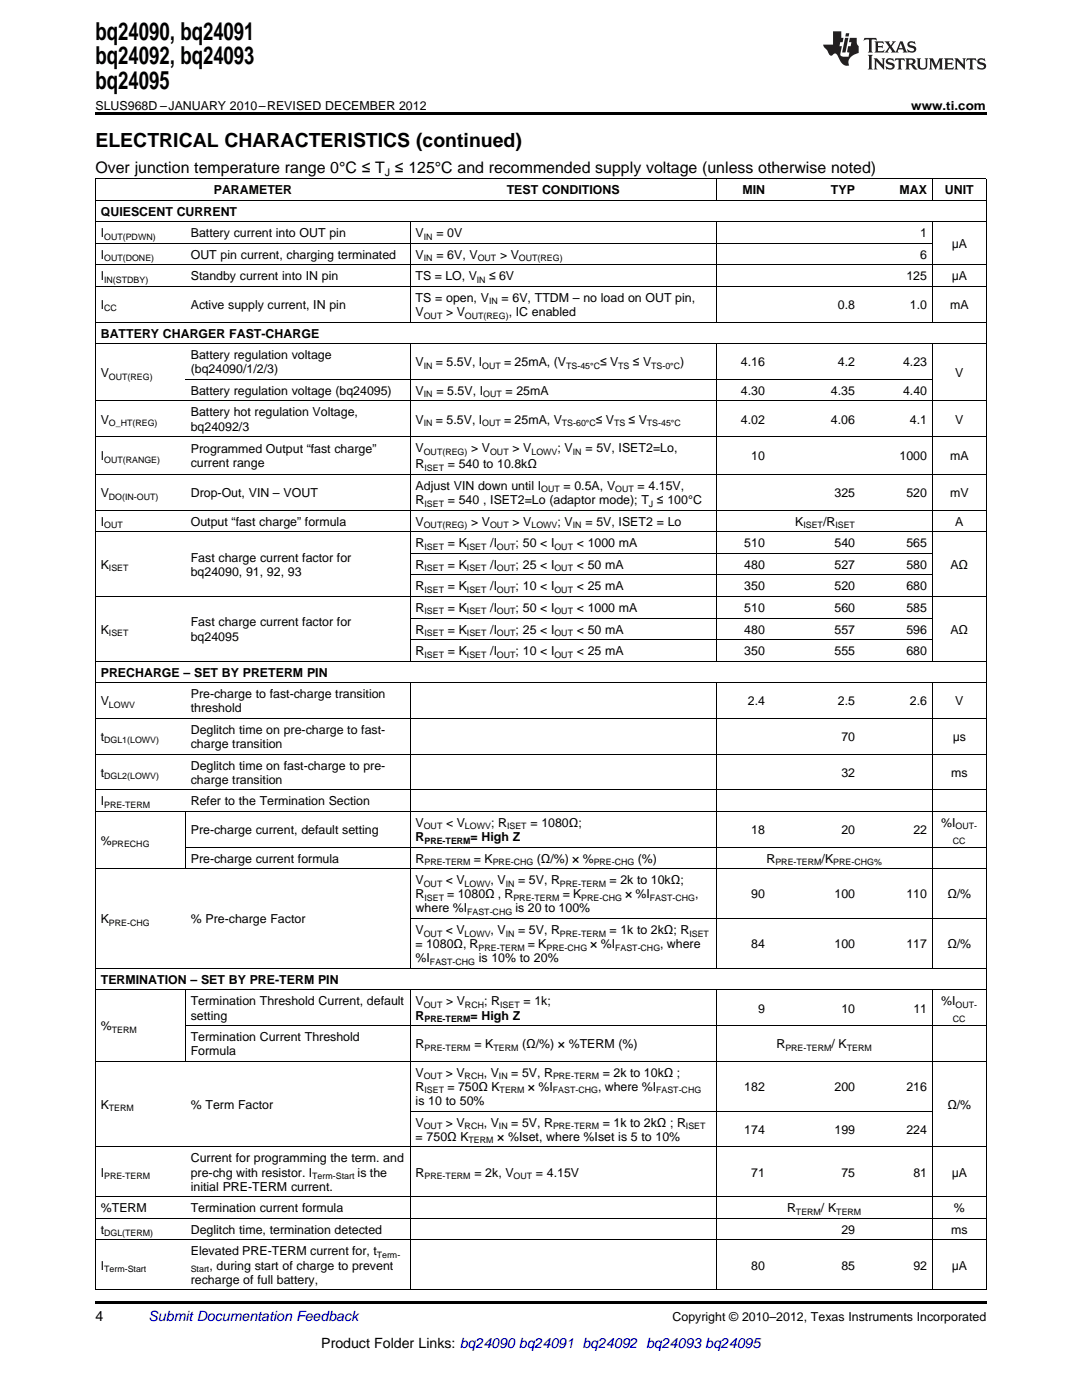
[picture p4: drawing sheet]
<svg xmlns="http://www.w3.org/2000/svg" width="216mm" height="279mm" viewBox="0 0 216 279" stroke-linecap="round" stroke-linejoin="round" font-family="sans-serif">
<defs><g id="words">
<g font-size="4.9">
<text x="19" y="7.9">bq24090, bq24091</text>
<text x="19" y="12.8">bq24092, bq24093</text>
<text x="19" y="17.8">bq24095</text>
</g>
<text font-size="3.9" x="19" y="29.3">ELECTRICAL CHARACTERISTICS (continued)</text>
<text font-size="3.2" x="19" y="34.4">Over junction temperature range 0°C ≤ T ≤ 125°C and recommended supply voltage (unless otherwise noted)</text>
<g font-size="2.8">
<text x="19" y="263.6">4</text>
<text x="64.1" y="269">Product Folder Links: bq24090 bq24091 bq24092 bq24093 bq24095</text>
</g>
<text font-size="2.8" fill="#0000c8" x="29.6" y="263.6">Submit Documentation Feedback</text>
<g font-size="2.5">
<text x="19" y="21.9">SLUS968D –JANUARY 2010–REVISED DECEMBER 2012</text>
<text x="181.8" y="21.9">www.ti.com</text>
<text x="42.7" y="38.7">PARAMETER</text>
<text x="101.1" y="38.7">TEST CONDITIONS</text>
<text x="148.1" y="38.7">MIN</text>
<text x="165.8" y="38.7">TYP</text>
<text x="179.5" y="38.7">MAX</text>
<text x="188.6" y="38.7">UNIT</text>
<text x="20.1" y="43">QUIESCENT CURRENT</text>
<text x="20.1" y="47.3">I</text>
<text x="38.1" y="47.3">Battery current into OUT pin</text>
<text x="82.9" y="47.3">V</text>
<text x="87.1" y="47.3">= 0V</text>
<text x="183.6" y="47.3">1</text>
<text x="20.1" y="51.6">I</text>
<text x="38.1" y="51.6">OUT pin current, charging terminated</text>
<text x="82.9" y="51.6">V</text>
<text x="87.1" y="51.6">= 6V, V</text>
<text x="99.8" y="51.6">&gt; V</text>
<text x="183.6" y="51.6">6</text>
<text x="189.9" y="49.5">μA</text>
<text x="20.1" y="56">I</text>
<text x="38.1" y="56">Standby current into IN pin</text>
<text x="82.9" y="56">TS = LO, V</text>
<text x="97.6" y="56">≤ 6V</text>
<text x="180.9" y="56">125</text>
<text x="189.9" y="56">μA</text>
<text x="20.1" y="61.7">I</text>
<text x="38.1" y="61.7">Active supply current, IN pin</text>
<text x="82.9" y="60.3">TS = open, V</text>
<text x="82.9" y="63.1">V</text>
<text x="89" y="63.1">&gt; V</text>
<text x="100.1" y="60.3">= 6V, TTDM – no load on OUT pin,</text>
<text x="101.5" y="63.1">, IC enabled</text>
<text x="167.2" y="61.7">0.8</text>
<text x="181.5" y="61.7">1.0</text>
<text x="189.6" y="61.7">mA</text>
<text x="20.1" y="67.4">BATTERY CHARGER FAST-CHARGE</text>
<text x="38.1" y="71.7">Battery regulation voltage</text>
<text x="20.1" y="75.2">V</text>
<text x="38.1" y="74.5">(bq24090/1/2/3)</text>
<text x="82.9" y="73.1">V</text>
<text x="87" y="73.1">= 5.5V, I</text>
<text x="100.6" y="73.1">= 25mA, (V</text>
<text x="119.7" y="73.1">≤ V</text>
<text x="126.3" y="73.1">≤ V</text>
<text x="135.7" y="73.1">)</text>
<text x="147.8" y="73.1">4.16</text>
<text x="167.2" y="73.1">4.2</text>
<text x="180.2" y="73.1">4.23</text>
<text x="190.6" y="75.2">V</text>
<text x="38.1" y="78.8">Battery regulation voltage (bq24095)</text>
<text x="38.1" y="83.1">Battery hot regulation Voltage,</text>
<text x="82.9" y="78.8">V</text>
<text x="87.1" y="78.8">= 5.5V, I</text>
<text x="100.9" y="78.8">= 25mA</text>
<text x="147.8" y="78.8">4.30</text>
<text x="165.8" y="78.8">4.35</text>
<text x="180.2" y="78.8">4.40</text>
<text x="20.1" y="84.5">V</text>
<text x="38.1" y="85.9">bq24092/3</text>
<text x="82.9" y="84.5">V</text>
<text x="87" y="84.5">= 5.5V, I</text>
<text x="100.6" y="84.5">= 25mA, V</text>
<text x="118.9" y="84.5">≤ V</text>
<text x="125.4" y="84.5">≤ V</text>
<text x="147.8" y="84.5">4.02</text>
<text x="165.8" y="84.5">4.06</text>
<text x="181.5" y="84.5">4.1</text>
<text x="190.6" y="84.5">V</text>
<text x="20.1" y="91.9">I</text>
<text x="38.1" y="90.5">Programmed Output “fast charge”</text>
<text x="38.1" y="93.3">current range</text>
<text x="82.9" y="90.2">V</text>
<text x="82.9" y="93.5">R</text>
<text x="89.4" y="93.5">= 540 to 10.8kΩ</text>
<text x="94" y="90.2">&gt; V</text>
<text x="102.2" y="90.2">&gt; V</text>
<text x="111.2" y="90.2">; V</text>
<text x="116.8" y="90.2">= 5V, ISET2=Lo,</text>
<text x="149.9" y="91.9">10</text>
<text x="179.5" y="91.9">1000</text>
<text x="189.6" y="91.9">mA</text>
<text x="20.1" y="99.2">V</text>
<text x="38.1" y="99.2">Drop-Out, VIN – VOUT</text>
<text x="82.9" y="97.8">Adjust VIN down until I</text>
<text x="82.9" y="100.6">R</text>
<text x="89.4" y="100.6">= 540 , ISET2=Lo (adaptor mode); T ≤ 100°C</text>
<text x="112.4" y="97.8">= 0.5A, V</text>
<text x="127.2" y="97.8">= 4.15V,</text>
<text x="166.5" y="99.2">325</text>
<text x="180.9" y="99.2">520</text>
<text x="189.6" y="99.2">mV</text>
<text x="20.1" y="104.9">I</text>
<text x="38.1" y="104.9">Output “fast charge” formula</text>
<text x="82.9" y="104.9">V</text>
<text x="94" y="104.9">&gt; V</text>
<text x="102.2" y="104.9">&gt; V</text>
<text x="111.2" y="104.9">; V</text>
<text x="116.8" y="104.9">= 5V, ISET2 = Lo</text>
<text x="158.7" y="104.9">K</text>
<text x="164.2" y="104.9">/R</text>
<text x="190.6" y="104.9">A</text>
<text x="20.1" y="113.5">K</text>
<text x="38.1" y="112.1">Fast charge current factor for</text>
<text x="82.9" y="109.2">R</text>
<text x="82.9" y="113.5">R</text>
<text x="89.4" y="109.2">= K</text>
<text x="89.4" y="113.5">= K</text>
<text x="97.8" y="109.2">/I</text>
<text x="97.8" y="113.5">/I</text>
<text x="102.9" y="109.2">; 50 &lt; I</text>
<text x="102.9" y="113.5">; 25 &lt; I</text>
<text x="115.1" y="109.2">&lt; 1000 mA</text>
<text x="115.1" y="113.5">&lt; 50 mA</text>
<text x="148.5" y="109.2">510</text>
<text x="148.5" y="113.5">480</text>
<text x="166.5" y="109.2">540</text>
<text x="166.5" y="113.5">527</text>
<text x="180.9" y="109.2">565</text>
<text x="180.9" y="113.5">580</text>
<text x="189.7" y="113.5">AΩ</text>
<text x="38.1" y="114.9">bq24090, 91, 92, 93</text>
<text x="82.9" y="117.8">R</text>
<text x="89.4" y="117.8">= K</text>
<text x="97.8" y="117.8">/I</text>
<text x="102.9" y="117.8">; 10 &lt; I</text>
<text x="115.1" y="117.8">&lt; 25 mA</text>
<text x="148.5" y="117.8">350</text>
<text x="166.5" y="117.8">520</text>
<text x="180.9" y="117.8">680</text>
<text x="38.1" y="125">Fast charge current factor for</text>
<text x="82.9" y="122.1">R</text>
<text x="89.4" y="122.1">= K</text>
<text x="97.8" y="122.1">/I</text>
<text x="102.9" y="122.1">; 50 &lt; I</text>
<text x="115.1" y="122.1">&lt; 1000 mA</text>
<text x="148.5" y="122.1">510</text>
<text x="166.5" y="122.1">560</text>
<text x="180.9" y="122.1">585</text>
<text x="20.1" y="126.4">K</text>
<text x="38.1" y="127.8">bq24095</text>
<text x="82.9" y="126.4">R</text>
<text x="82.9" y="130.7">R</text>
<text x="89.4" y="126.4">= K</text>
<text x="89.4" y="130.7">= K</text>
<text x="97.8" y="126.4">/I</text>
<text x="97.8" y="130.7">/I</text>
<text x="102.9" y="126.4">; 25 &lt; I</text>
<text x="102.9" y="130.7">; 10 &lt; I</text>
<text x="115.1" y="126.4">&lt; 50 mA</text>
<text x="115.1" y="130.7">&lt; 25 mA</text>
<text x="148.5" y="126.4">480</text>
<text x="148.5" y="130.7">350</text>
<text x="166.5" y="126.4">557</text>
<text x="166.5" y="130.7">555</text>
<text x="180.9" y="126.4">596</text>
<text x="180.9" y="130.7">680</text>
<text x="189.7" y="126.4">AΩ</text>
<text x="20.1" y="135">PRECHARGE – SET BY PRETERM PIN</text>
<text x="20.1" y="140.8">V</text>
<text x="38.1" y="139.3">Pre-charge to fast-charge transition</text>
<text x="38.1" y="142.2">threshold</text>
<text x="149.2" y="140.8">2.4</text>
<text x="167.2" y="140.8">2.5</text>
<text x="181.5" y="140.8">2.6</text>
<text x="190.6" y="140.8">V</text>
<text x="20.1" y="147.9">t</text>
<text x="38.1" y="146.5">Deglitch time on pre-charge to fast-</text>
<text x="38.1" y="149.3">charge transition</text>
<text x="167.9" y="147.9">70</text>
<text x="190.1" y="147.9">μs</text>
<text x="20.1" y="155">t</text>
<text x="38.1" y="153.6">Deglitch time on fast-charge to pre-</text>
<text x="167.9" y="155">32</text>
<text x="189.8" y="155">ms</text>
<text x="20.1" y="160.7">I</text>
<text x="38.1" y="156.4">charge transition</text>
<text x="38.1" y="160.7">Refer to the Termination Section</text>
<text x="38.1" y="166.4">Pre-charge current, default setting</text>
<text x="82.9" y="165">V</text>
<text x="82.9" y="167.9">R</text>
<text x="89" y="165">&lt; V</text>
<text x="93.9" y="167.9">= High Z</text>
<text x="98" y="165">; R</text>
<text x="105.8" y="165">= 1080Ω;</text>
<text x="149.9" y="166.4">18</text>
<text x="167.9" y="166.4">20</text>
<text x="182.2" y="166.4">22</text>
<text x="187.8" y="165">%I</text>
<text x="20.1" y="168.6">%</text>
<text x="38.1" y="172.2">Pre-charge current formula</text>
<text x="82.9" y="172.2">R</text>
<text x="94.6" y="172.2">= K</text>
<text x="107.1" y="172.2">(Ω/%) × %</text>
<text x="127.2" y="172.2">(%)</text>
<text x="153" y="172.2">R</text>
<text x="163.9" y="172.2">/K</text>
<text x="82.9" y="176.5">V</text>
<text x="82.9" y="179.3">R</text>
<text x="89" y="176.5">&lt; V</text>
<text x="89.3" y="179.3">= 1080Ω , R</text>
<text x="97.9" y="176.5">, V</text>
<text x="103.4" y="176.5">= 5V, R</text>
<text x="112.3" y="179.3">= K</text>
<text x="121.6" y="176.5">= 2k to 10kΩ;</text>
<text x="124.7" y="179.3">× %I</text>
<text x="138.7" y="179.3">,</text>
<text x="149.9" y="179.3">90</text>
<text x="166.5" y="179.3">100</text>
<text x="180.9" y="179.3">110</text>
<text x="189.1" y="179.3">Ω/%</text>
<text x="20.1" y="184.3">K</text>
<text x="38.1" y="184.3">% Pre-charge Factor</text>
<text x="82.9" y="182.1">where %I</text>
<text x="102.9" y="182.1">is 20 to 100%</text>
<text x="82.9" y="186.4">V</text>
<text x="82.9" y="189.2">= 1080Ω, R</text>
<text x="89" y="186.4">&lt; V</text>
<text x="97.9" y="186.4">, V</text>
<text x="103.4" y="186.4">= 5V, R</text>
<text x="105.3" y="189.2">= K</text>
<text x="117.8" y="189.2">× %I</text>
<text x="121.6" y="186.4">= 1k to 2kΩ; R</text>
<text x="131.7" y="189.2">, where</text>
<text x="149.9" y="189.2">84</text>
<text x="166.5" y="189.2">100</text>
<text x="180.9" y="189.2">117</text>
<text x="189.1" y="189.2">Ω/%</text>
<text x="20.1" y="196.4">TERMINATION – SET BY PRE-TERM PIN</text>
<text x="82.9" y="192.1">%I</text>
<text x="95.5" y="192.1">is 10% to 20%</text>
<text x="38.1" y="200.7">Termination Threshold Current, default</text>
<text x="38.1" y="203.5">setting</text>
<text x="82.9" y="200.7">V</text>
<text x="82.9" y="203.5">R</text>
<text x="89" y="200.7">&gt; V</text>
<text x="93.9" y="203.5">= High Z</text>
<text x="96.6" y="200.7">; R</text>
<text x="104.5" y="200.7">= 1k;</text>
<text x="151.3" y="202.1">9</text>
<text x="167.9" y="202.1">10</text>
<text x="182.2" y="202.1">11</text>
<text x="187.8" y="200.7">%I</text>
<text x="20.1" y="205.6">%</text>
<text x="38.1" y="207.8">Termination Current Threshold</text>
<text x="82.9" y="209.2">R</text>
<text x="94.7" y="209.2">= K</text>
<text x="104.2" y="209.2">(Ω/%) × %TERM (%)</text>
<text x="154.9" y="209.2">R</text>
<text x="165.9" y="209.2">/ K</text>
<text x="38.1" y="210.6">Formula</text>
<text x="82.9" y="214.9">V</text>
<text x="89" y="214.9">&gt; V</text>
<text x="96.5" y="214.9">, V</text>
<text x="102" y="214.9">= 5V, R</text>
<text x="120.3" y="214.9">= 2k to 10kΩ ;</text>
<text x="20.1" y="221.3">K</text>
<text x="38.1" y="221.3">% Term Factor</text>
<text x="82.9" y="217.7">R</text>
<text x="82.9" y="220.6">is 10 to 50%</text>
<text x="89.3" y="217.7">= 750Ω K</text>
<text x="105.3" y="217.7">× %I</text>
<text x="119.3" y="217.7">, where %I</text>
<text x="148.5" y="217.7">182</text>
<text x="166.5" y="217.7">200</text>
<text x="180.9" y="217.7">216</text>
<text x="189.1" y="221.3">Ω/%</text>
<text x="82.9" y="224.9">V</text>
<text x="82.9" y="227.7">= 750Ω K</text>
<text x="89" y="224.9">&gt; V</text>
<text x="96.5" y="224.9">, V</text>
<text x="99.2" y="227.7">× %Iset, where %Iset is 5 to 10%</text>
<text x="102" y="224.9">= 5V, R</text>
<text x="120.3" y="224.9">= 1k to 2kΩ ; R</text>
<text x="148.5" y="226.3">174</text>
<text x="166.5" y="226.3">199</text>
<text x="180.9" y="226.3">224</text>
<text x="38.1" y="232">Current for programming the term. and</text>
<text x="20.1" y="234.8">I</text>
<text x="38.1" y="234.8">pre-chg with resistor. I</text>
<text x="38.1" y="237.6">initial PRE-TERM current.</text>
<text x="71.4" y="234.8">is the</text>
<text x="82.9" y="234.8">R</text>
<text x="94.7" y="234.8">= 2k, V</text>
<text x="106.9" y="234.8">= 4.15V</text>
<text x="149.9" y="234.8">71</text>
<text x="167.9" y="234.8">75</text>
<text x="182.2" y="234.8">81</text>
<text x="189.9" y="234.8">μA</text>
<text x="20.1" y="241.9">%TERM</text>
<text x="38.1" y="241.9">Termination current formula</text>
<text x="157.1" y="241.9">R</text>
<text x="163.8" y="241.9">/ K</text>
<text x="190.3" y="241.9">%</text>
<text x="20.1" y="246.2">t</text>
<text x="38.1" y="246.2">Deglitch time, termination detected</text>
<text x="38.1" y="250.5">Elevated PRE-TERM current for, t</text>
<text x="167.9" y="246.2">29</text>
<text x="189.8" y="246.2">ms</text>
<text x="20.1" y="253.4">I</text>
<text x="38.1" y="256.2">recharge of full battery,</text>
<text x="41.8" y="253.4">, during start of charge to prevent</text>
<text x="149.9" y="253.4">80</text>
<text x="167.9" y="253.4">85</text>
<text x="182.2" y="253.4">92</text>
<text x="189.9" y="253.4">μA</text>
<text x="134.2" y="263.6">Copyright © 2010–2012, Texas Instruments Incorporated</text>
</g>
<text font-size="2.1" x="76.8" y="35.1">J</text>
<g font-size="1.8">
<text x="20.8" y="47.8">OUT(PDWN)</text>
<text x="84.6" y="47.8">IN</text>
<text x="20.8" y="52.1">OUT(DONE)</text>
<text x="84.6" y="52.1">IN</text>
<text x="95.3" y="52.1">OUT</text>
<text x="103.5" y="52.1">OUT(REG)</text>
<text x="20.8" y="56.4">IN(STDBY)</text>
<text x="95.1" y="56.4">IN</text>
<text x="20.8" y="62.2">CC</text>
<text x="84.6" y="63.6">OUT</text>
<text x="92.8" y="63.6">OUT(REG)</text>
<text x="97.6" y="60.7">IN</text>
<text x="21.7" y="75.7">OUT(REG)</text>
<text x="84.6" y="73.6">IN</text>
<text x="96.2" y="73.6">OUT</text>
<text x="113" y="73.6">TS-45°C</text>
<text x="123.4" y="73.6">TS</text>
<text x="129.9" y="73.6">TS-0°C</text>
<text x="84.6" y="79.3">IN</text>
<text x="96.4" y="79.3">OUT</text>
<text x="21.7" y="85">O_HT(REG)</text>
<text x="84.6" y="85">IN</text>
<text x="96.2" y="85">OUT</text>
<text x="112.1" y="85">TS-60°C</text>
<text x="122.5" y="85">TS</text>
<text x="129.1" y="85">TS-45°C</text>
<text x="20.8" y="92.4">OUT(RANGE)</text>
<text x="84.6" y="90.7">OUT(REG)</text>
<text x="84.7" y="94">ISET</text>
<text x="97.8" y="90.7">OUT</text>
<text x="106" y="90.7">LOWV</text>
<text x="114.3" y="90.7">IN</text>
<text x="21.7" y="99.7">DO(IN-OUT)</text>
<text x="84.7" y="101.1">ISET</text>
<text x="108" y="98.3">OUT</text>
<text x="122.8" y="98.3">OUT</text>
<text x="129.5" y="101.1">J</text>
<text x="20.8" y="105.4">OUT</text>
<text x="84.6" y="105.4">OUT(REG)</text>
<text x="97.8" y="105.4">OUT</text>
<text x="106" y="105.4">LOWV</text>
<text x="114.3" y="105.4">IN</text>
<text x="160.3" y="105.4">ISET</text>
<text x="166.7" y="105.4">ISET</text>
<text x="84.7" y="109.7">ISET</text>
<text x="93.2" y="109.7">ISET</text>
<text x="99.2" y="109.7">OUT</text>
<text x="110.6" y="109.7">OUT</text>
<text x="21.7" y="114">ISET</text>
<text x="84.7" y="114">ISET</text>
<text x="84.7" y="118.3">ISET</text>
<text x="93.2" y="114">ISET</text>
<text x="93.2" y="118.3">ISET</text>
<text x="99.2" y="114">OUT</text>
<text x="99.2" y="118.3">OUT</text>
<text x="110.6" y="114">OUT</text>
<text x="110.6" y="118.3">OUT</text>
<text x="84.7" y="122.6">ISET</text>
<text x="93.2" y="122.6">ISET</text>
<text x="99.2" y="122.6">OUT</text>
<text x="110.6" y="122.6">OUT</text>
<text x="21.7" y="126.9">ISET</text>
<text x="84.7" y="126.9">ISET</text>
<text x="84.7" y="131.2">ISET</text>
<text x="93.2" y="126.9">ISET</text>
<text x="93.2" y="131.2">ISET</text>
<text x="99.2" y="126.9">OUT</text>
<text x="99.2" y="131.2">OUT</text>
<text x="110.6" y="126.9">OUT</text>
<text x="110.6" y="131.2">OUT</text>
<text x="21.7" y="141.3">LOWV</text>
<text x="20.8" y="148.4">DGL1(LOWV)</text>
<text x="20.8" y="155.5">DGL2(LOWV)</text>
<text x="20.8" y="161.2">PRE-TERM</text>
<text x="84.6" y="165.5">OUT</text>
<text x="92.8" y="165.5">LOWV</text>
<text x="101.2" y="165.5">ISET</text>
<text x="190.7" y="165.5">OUT-</text>
<text x="22.3" y="169.1">PRECHG</text>
<text x="84.7" y="168.3">PRE-TERM</text>
<text x="84.7" y="172.6">PRE-TERM</text>
<text x="98.3" y="172.6">PRE-CHG</text>
<text x="118.5" y="172.6">PRE-CHG</text>
<text x="154.7" y="172.6">PRE-TERM</text>
<text x="166.3" y="172.6">PRE-CHG%</text>
<text x="190.1" y="168.3">CC</text>
<text x="84.6" y="177">OUT</text>
<text x="84.7" y="179.8">ISET</text>
<text x="92.7" y="177">LOWV</text>
<text x="100.9" y="177">IN</text>
<text x="102.4" y="179.8">PRE-TERM</text>
<text x="111.7" y="177">PRE-TERM</text>
<text x="116" y="179.8">PRE-CHG</text>
<text x="129.7" y="179.8">FAST-CHG</text>
<text x="21.7" y="184.7">PRE-CHG</text>
<text x="93.2" y="182.6">FAST-CHG</text>
<text x="84.6" y="186.9">OUT</text>
<text x="92.7" y="186.9">LOWV</text>
<text x="95.5" y="189.7">PRE-TERM</text>
<text x="100.9" y="186.9">IN</text>
<text x="109" y="189.7">PRE-CHG</text>
<text x="111.7" y="186.9">PRE-TERM</text>
<text x="122.7" y="189.7">FAST-CHG</text>
<text x="137.6" y="186.9">ISET</text>
<text x="85.8" y="192.5">FAST-CHG</text>
<text x="84.6" y="201.2">OUT</text>
<text x="84.7" y="204">PRE-TERM</text>
<text x="92.8" y="201.2">RCH</text>
<text x="99.8" y="201.2">ISET</text>
<text x="190.1" y="204">CC</text>
<text x="190.7" y="201.2">OUT-</text>
<text x="22.3" y="206.1">TERM</text>
<text x="84.7" y="209.7">PRE-TERM</text>
<text x="98.5" y="209.7">TERM</text>
<text x="156.7" y="209.7">PRE-TERM</text>
<text x="169" y="209.7">TERM</text>
<text x="84.6" y="215.4">OUT</text>
<text x="92.7" y="215.4">RCH</text>
<text x="99.6" y="215.4">IN</text>
<text x="110.3" y="215.4">PRE-TERM</text>
<text x="21.7" y="221.8">TERM</text>
<text x="84.7" y="218.2">ISET</text>
<text x="99.7" y="218.2">TERM</text>
<text x="110.3" y="218.2">FAST-CHG</text>
<text x="130.9" y="218.2">FAST-CHG</text>
<text x="84.6" y="225.4">OUT</text>
<text x="92.7" y="225.4">RCH</text>
<text x="99.6" y="225.4">IN</text>
<text x="110.3" y="225.4">PRE-TERM</text>
<text x="136.9" y="225.4">ISET</text>
<text x="93.5" y="228.2">TERM</text>
<text x="20.8" y="235.3">PRE-TERM</text>
<text x="62.3" y="235.3">Term-Start</text>
<text x="84.7" y="235.3">PRE-TERM</text>
<text x="102.5" y="235.3">OUT</text>
<text x="158.8" y="242.4">TERM</text>
<text x="166.9" y="242.4">TERM</text>
<text x="20.8" y="246.7">DGL(TERM)</text>
<text x="75.2" y="251">Term-</text>
<text x="20.8" y="253.9">Term-Start</text>
<text x="38.1" y="253.9">Start</text>
</g>
</g></defs>
<path d="M19 22.5h177.8v.5h-177.8zM19 259.7h177.8v.5h-177.8z" fill="#000"/>
<g fill="none" stroke="#000" stroke-width=".2">
<path d="M19 40h177.8M19 35.6h177.8M19.1 35.7v221.8M142.9 35.7v4.3M186 35.7v4.3M196.8 35.7v221.8M19 57.2h177.8M19 52.9h177.8M19 48.6h167.1M19 44.3h177.8M81.8 44.3v20M142.9 44.3v20"/>
<path d="M186 44.3v20M19 68.6h177.8M19 64.3h177.8M37 75.7h149.1M81.8 68.7v63.3M142.9 68.7v63.3M186 68.7v63.3M19 94.7h177.8M19 87.2h177.8M19 80h177.8M19 119h177.8M19 106.1h177.8"/>
<path d="M19 101.8h177.8M81.9 114.7h104.2M81.9 110.4h104.2M19 136.3h177.8M19 132h177.8M81.8 136.3v57M81.9 127.7h104.2M81.9 123.3h104.2M142.9 136.3v57M186 136.3v57M19 157.6h177.8M19 150.5h177.8"/>
<path d="M19 143.4h177.8M19 173.4h177.8M19 161.9h177.8M37 162v11.4M37 169.1h159.8M19 197.6h177.8M19 193.3h177.8M37 197.6v14.3M81.8 197.6v59.9M81.9 183.3h114.9M142.9 197.6v59.9M186 197.6v59.9"/>
<path d="M19 211.8h177.8M37 204.7h159.8M19 238.8h177.8M19 228.9h177.8M81.9 221.8h104.2M19 257.4h177.8M19 247.5h177.8M19 243.2h177.8"/>
</g>
<g fill="#231f20">
<path d="M172.5 7.6l-.1 .5 .4-.2h.6v.1v2.1l-.2 .4h.9l-.2-.4v-2.1l.1-.1h.5l.5 .2-.2-.5zM174.5 8.3l.2 .3v1.5l-.2 .4h1.8l.2-.6a1.04 1.04 0 0 1-1.3 .2v-.7h.6l.3 .2v-.6l-.3 .2h-.6v-.6l.8-.1 .4 .3-.2-.5zM176.5 8.3l.9 1.1-.9 1.1h.8l-.2-.2 .4-.7 .5 .7-.2 .2h1.5l-.2-.2 .2-.4h.9l.1 .4-.2 .2h1l-.3-.3-.7-1.9h-.5l-.9 2-.8-1 .9-1h-.8l.1 .3-.4 .5-.3-.6 .1-.2zM179.7 8.6l.4 1h-.7zM181.3 8.4a.63 .63 0 0 0-.2 .7 .63 .63 0 0 0 .6 .4l.6 .2 .1 .2a.75 .75 0 0 1-.7 .4 .75 .75 0 0 1-.6-.5l.1 .7 .1-.1a1.11 1.11 0 0 0 1.5-.6 1.13 1.13 0 0 0-1.2-.8l-.1-.4a1.04 1.04 0 0 1 1.2 .2l-.2-.5-.2 .1-.4-.2zM173.2 10.9l.2 .4v2.2l-.2 .4h1l-.3-.4v-2.2l.3-.4zM174.3 11.6l.3 .4v1.5l-.3 .4h.8l-.2-.4v-1.3l1.5 1.7v-1.9l.2-.4h-.7l.2 .4v.9l-1.1-1.3zM177 11.8a.62 .62 0 0 0-.2 .7 .62 .62 0 0 0 .6 .4l.6 .1 .1 .3a.76 .76 0 0 1-.7 .3 .76 .76 0 0 1-.7-.4l.2 .7 .1-.1a1.11 1.11 0 0 0 1.5-.6 1.13 1.13 0 0 0-1.2-.8l-.1-.4a1.04 1.04 0 0 1 1.2 .2l-.2-.6-.2 .1-.5-.1zM178.7 11.6l-.2 .6a.61 .61 0 0 1 .8-.3v1.6l-.2 .4h.9l-.2-.4v-1.6a.63 .63 0 0 1 .7 .3l-.1-.6zM180.6 11.6l.3 .4v1.5l-.3 .4h1l-.2-.2-.1-.8 .6 .2a.76 .76 0 0 0 1.2 .7l-1-1a.58 .58 0 0 0 .6-.5 .58 .58 0 0 0-.5-.6zM181.4 11.9h.1a.45 .45 0 0 1 .5 .1 .45 .45 0 0 1 .1 .5l-.8 .2zM182.9 11.6l.2 .2a2.17 2.17 0 0 0 .3 1.9 .99 .99 0 0 0 1.6-.6v-1.1l.2-.4h-.7l.2 .2a1.92 1.92 0 0 1-.2 1.8 .6 .6 0 0 1-.9-.5v-1.1l.2-.4zM185.4 11.6l.2 .4v1.5l-.2 .4h.7l-.2-.4v-1.4l.8 1.8 .8-1.8v1.4l-.2 .4h.9l-.2-.4v-1.5l.2-.4h-.8l-.6 1.5-.6-1.5zM188.4 11.6l.2 .4v1.5l-.2 .4h1.8l.1-.6a1.04 1.04 0 0 1-1.2 .1v-.6h.5l.4 .2v-.6l-.4 .2h-.5v-.7h.8l.3 .3-.1-.6zM190.5 11.6l.2 .4v1.5l-.2 .4h.7l-.2-.4v-1.3l1.5 1.7v-1.9l.2-.4h-.7l.2 .4v.9l-1.1-1.3zM192.9 11.6l-.1 .6a.61 .61 0 0 1 .7-.3l.1 1.6-.3 .4h1l-.3-.4 .1-1.6a.63 .63 0 0 1 .7 .3l-.1-.6zM195.2 11.8a.62 .62 0 0 0-.2 .7 .62 .62 0 0 0 .6 .4l.6 .1 .1 .3a.76 .76 0 0 1-.7 .3 .76 .76 0 0 1-.6-.4l.1 .7 .1-.1a1.11 1.11 0 0 0 1.6-.6 1.13 1.13 0 0 0-1.3-.8l-.1-.4a1.04 1.04 0 0 1 1.2 .2l-.1-.6-.2 .1-.5-.1z"/>
<path d="M166.2 6.3v2.6h-1.9v.4l.8 .9a.91 .91 0 0 0 1 .8 .56 .56 0 0 1 .5-.3 .56 .56 0 0 1 .5 .3l.4 .8a1.53 1.53 0 0 0 1.9 1.2 1.54 1.54 0 0 1 1-2.1l.9-.3v-1.4a1.52 1.52 0 0 1-.4-1.6h-1.3l-.2 .8h.5l-.2 .8h-.5l-.1 1v.2l.4 .1-.2 .8a1.93 1.93 0 0 1-1.6-.3l.3-1.8h-.5l.2-.8h.4l.2-.8h-.4v-1.3zM168.6 7.6l-.6 2.9h.7l.6-2.9zM168.8 6.6l-.1 .7h.6l.2-.7z"/>
</g>
<use href="#words"/>
</svg>
